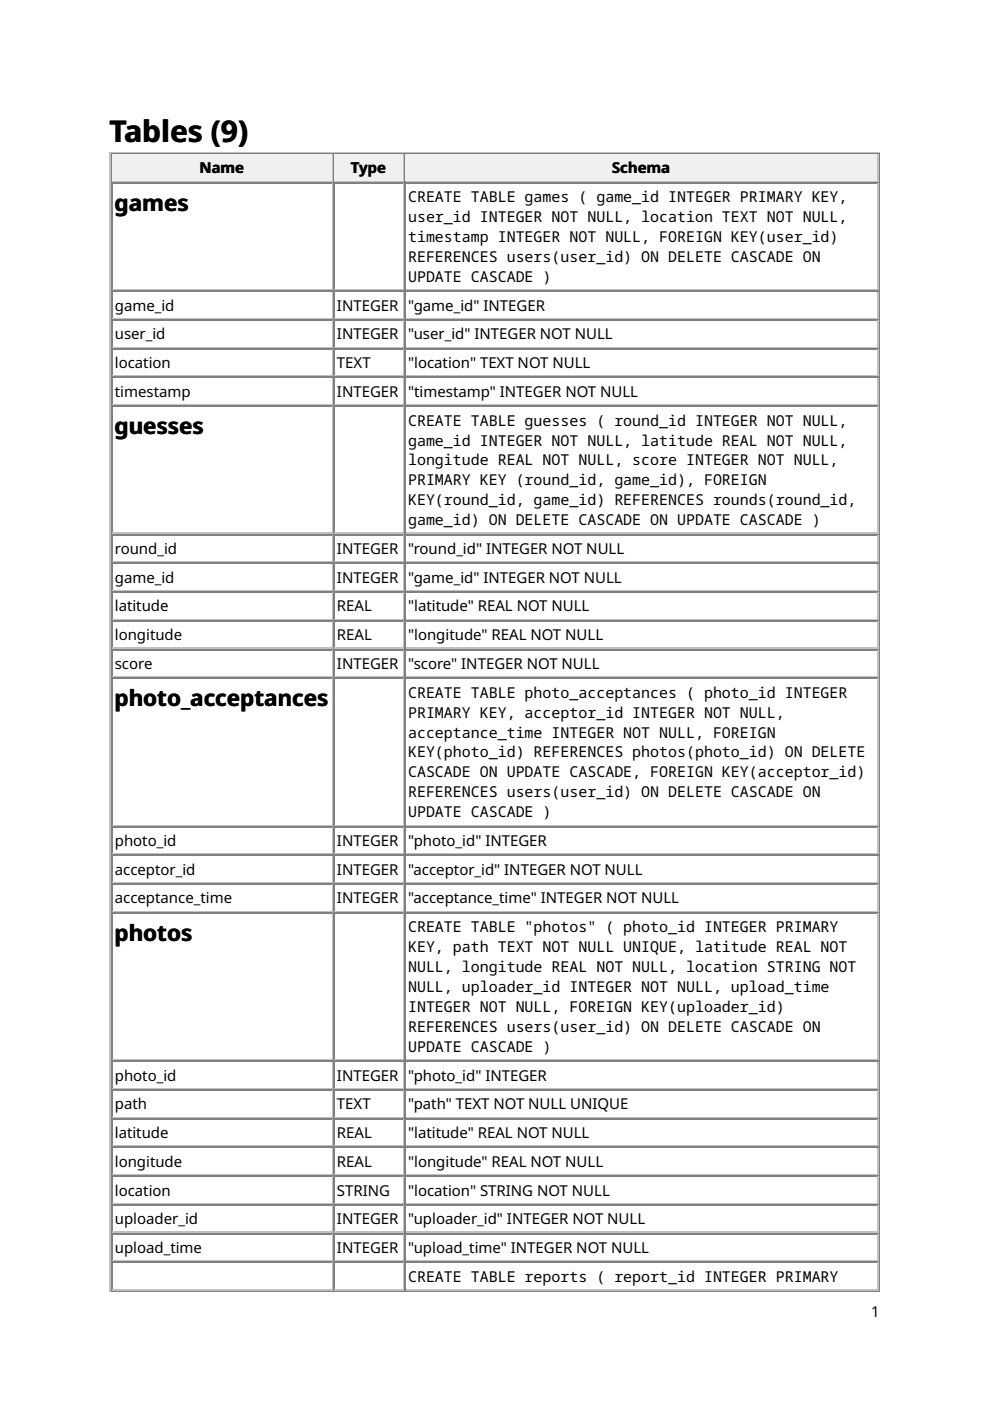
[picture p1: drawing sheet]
<svg xmlns="http://www.w3.org/2000/svg" width="210mm" height="297mm" viewBox="0 0 210 297" stroke-linecap="round" stroke-linejoin="round" font-family="sans-serif">
<defs><g id="words">
<text font-size="6.3" x="23.1" y="30.2">Tables (9)</text>
<g font-size="4.8">
<text x="24.3" y="44.7">games</text>
<text x="24.2" y="92.1">guesses</text>
<text x="24.2" y="149.8">photo_acceptances</text>
<text x="24.2" y="199.5">photos</text>
</g>
<g font-size="3.2">
<text x="42.4" y="36.8">Name</text>
<text x="74.4" y="36.8">Type</text>
<text x="129.7" y="36.8">Schema</text>
<text x="86.5" y="42.9">CREATE TABLE games ( game_id INTEGER PRIMARY KEY,</text>
<text x="86.5" y="47.1">user_id INTEGER NOT NULL, location TEXT NOT NULL,</text>
<text x="86.5" y="51.3">timestamp INTEGER NOT NULL, FOREIGN KEY(user_id)</text>
<text x="86.5" y="55.6">REFERENCES users(user_id) ON DELETE CASCADE ON</text>
<text x="86.5" y="59.8">UPDATE CASCADE )</text>
<text x="24.3" y="65.9">game_id</text>
<text x="71.4" y="65.9">INTEGER</text>
<text x="86.5" y="65.9">&quot;game_id&quot; INTEGER</text>
<text x="24.3" y="72">user_id</text>
<text x="71.4" y="72">INTEGER</text>
<text x="86.5" y="72">&quot;user_id&quot; INTEGER NOT NULL</text>
<text x="24.3" y="78.1">location</text>
<text x="71.4" y="78.1">TEXT</text>
<text x="86.5" y="78.1">&quot;location&quot; TEXT NOT NULL</text>
<text x="24.3" y="84.1">timestamp</text>
<text x="71.4" y="84.1">INTEGER</text>
<text x="86.5" y="84.1">&quot;timestamp&quot; INTEGER NOT NULL</text>
<text x="86.5" y="90.2">CREATE TABLE guesses ( round_id INTEGER NOT NULL,</text>
<text x="86.5" y="94.5">game_id INTEGER NOT NULL, latitude REAL NOT NULL,</text>
<text x="86.5" y="98.7">longitude REAL NOT NULL, score INTEGER NOT NULL,</text>
<text x="86.5" y="102.9">PRIMARY KEY (round_id, game_id), FOREIGN</text>
<text x="86.5" y="107.2">KEY(round_id, game_id) REFERENCES rounds(round_id,</text>
<text x="86.5" y="111.4">game_id) ON DELETE CASCADE ON UPDATE CASCADE )</text>
<text x="24.3" y="117.5">round_id</text>
<text x="71.4" y="117.5">INTEGER</text>
<text x="86.5" y="117.5">&quot;round_id&quot; INTEGER NOT NULL</text>
<text x="24.3" y="123.6">game_id</text>
<text x="71.4" y="123.6">INTEGER</text>
<text x="86.5" y="123.6">&quot;game_id&quot; INTEGER NOT NULL</text>
<text x="24.3" y="129.6">latitude</text>
<text x="71.4" y="129.6">REAL</text>
<text x="86.5" y="129.6">&quot;latitude&quot; REAL NOT NULL</text>
<text x="24.3" y="135.7">longitude</text>
<text x="71.4" y="135.7">REAL</text>
<text x="86.5" y="135.7">&quot;longitude&quot; REAL NOT NULL</text>
<text x="24.3" y="141.8">score</text>
<text x="71.4" y="141.8">INTEGER</text>
<text x="86.5" y="141.8">&quot;score&quot; INTEGER NOT NULL</text>
<text x="86.5" y="147.9">CREATE TABLE photo_acceptances ( photo_id INTEGER</text>
<text x="86.5" y="152.1">PRIMARY KEY, acceptor_id INTEGER NOT NULL,</text>
<text x="86.5" y="156.4">acceptance_time INTEGER NOT NULL, FOREIGN</text>
<text x="86.5" y="160.6">KEY(photo_id) REFERENCES photos(photo_id) ON DELETE</text>
<text x="86.5" y="164.8">CASCADE ON UPDATE CASCADE, FOREIGN KEY(acceptor_id)</text>
<text x="86.5" y="169.1">REFERENCES users(user_id) ON DELETE CASCADE ON</text>
<text x="86.5" y="173.3">UPDATE CASCADE )</text>
<text x="24.3" y="179.4">photo_id</text>
<text x="71.4" y="179.4">INTEGER</text>
<text x="86.5" y="179.4">&quot;photo_id&quot; INTEGER</text>
<text x="24.3" y="185.5">acceptor_id</text>
<text x="71.4" y="185.5">INTEGER</text>
<text x="86.5" y="185.5">&quot;acceptor_id&quot; INTEGER NOT NULL</text>
<text x="24.3" y="191.6">acceptance_time</text>
<text x="71.4" y="191.6">INTEGER</text>
<text x="86.5" y="191.6">&quot;acceptance_time&quot; INTEGER NOT NULL</text>
<text x="86.5" y="197.6">CREATE TABLE &quot;photos&quot; ( photo_id INTEGER PRIMARY</text>
<text x="86.5" y="201.9">KEY, path TEXT NOT NULL UNIQUE, latitude REAL NOT</text>
<text x="86.5" y="206.1">NULL, longitude REAL NOT NULL, location STRING NOT</text>
<text x="86.5" y="210.3">NULL, uploader_id INTEGER NOT NULL, upload_time</text>
<text x="86.5" y="214.6">INTEGER NOT NULL, FOREIGN KEY(uploader_id)</text>
<text x="86.5" y="218.8">REFERENCES users(user_id) ON DELETE CASCADE ON</text>
<text x="86.5" y="223">UPDATE CASCADE )</text>
<text x="24.3" y="229.1">photo_id</text>
<text x="71.4" y="229.1">INTEGER</text>
<text x="86.5" y="229.1">&quot;photo_id&quot; INTEGER</text>
<text x="24.3" y="235.2">path</text>
<text x="71.4" y="235.2">TEXT</text>
<text x="86.5" y="235.2">&quot;path&quot; TEXT NOT NULL UNIQUE</text>
<text x="24.3" y="241.3">latitude</text>
<text x="71.4" y="241.3">REAL</text>
<text x="86.5" y="241.3">&quot;latitude&quot; REAL NOT NULL</text>
<text x="24.3" y="247.4">longitude</text>
<text x="71.4" y="247.4">REAL</text>
<text x="86.5" y="247.4">&quot;longitude&quot; REAL NOT NULL</text>
<text x="24.3" y="253.5">location</text>
<text x="71.4" y="253.5">STRING</text>
<text x="86.5" y="253.5">&quot;location&quot; STRING NOT NULL</text>
<text x="24.3" y="259.6">uploader_id</text>
<text x="71.4" y="259.6">INTEGER</text>
<text x="86.5" y="259.6">&quot;uploader_id&quot; INTEGER NOT NULL</text>
<text x="24.3" y="265.6">upload_time</text>
<text x="71.4" y="265.6">INTEGER</text>
<text x="86.5" y="265.6">&quot;upload_time&quot; INTEGER NOT NULL</text>
<text x="86.5" y="271.7">CREATE TABLE reports ( report_id INTEGER PRIMARY</text>
<text x="184.7" y="279.1">1</text>
</g>
</g></defs>
<path d="M23.4 32.3v241.5M23.5 32.4h163M23.8 38.5h46.8M70.5 32.8v5.6" fill="none" stroke="#c0c0c0" stroke-width=".26"/>
<path d="M23.7 32.5v6.1M23.8 32.7h46.8M186.4 32.5v241.1M23.5 273.7h163" fill="none" stroke="#808080" stroke-width=".26"/>
<g fill="#f0f0f0">
<path d="M23.8 32.8h46.6v5.6h-46.6z"/>
<path d="M42.3 33.3h9.6v4.5h-9.6z"/>
</g>
<path d="M70.8 32.5v6.1M70.9 32.7h14.8" fill="none" stroke="#808080" stroke-width=".26"/>
<path d="M70.9 38.5h14.8M85.6 32.8v5.6" fill="none" stroke="#c0c0c0" stroke-width=".26"/>
<g fill="#f0f0f0">
<path d="M70.9 32.8h14.6v5.6h-14.6z"/>
<path d="M74.3 33.3h7.7v4.5h-7.7z"/>
</g>
<path d="M85.9 32.5v6.1M86 32.7h100.3" fill="none" stroke="#808080" stroke-width=".26"/>
<path d="M86 38.5h100.3M186.1 32.8v5.6" fill="none" stroke="#c0c0c0" stroke-width=".26"/>
<g fill="#f0f0f0">
<path d="M86 32.8h100v5.6h-100z"/>
<path d="M129.6 33.3h12.7v4.5h-12.7z"/>
</g>
<g fill="none" stroke="#808080" stroke-width=".26">
<path d="M23.7 38.6v235M23.8 38.8h46.8M70.8 38.6v235M70.9 38.8h14.8M85.9 38.6v235M86 38.8h100.3M23.8 61.8h46.8M23.8 67.9h46.8M23.8 74h46.8M70.9 61.8h14.8M70.9 67.9h14.8M70.9 74h14.8"/>
<path d="M86 61.8h100.3M86 67.9h100.3M86 74h100.3M23.8 80h46.8M23.8 86.1h46.8M70.9 80h14.8M70.9 86.1h14.8M86 80h100.3M86 86.1h100.3M23.8 113.4h46.8M23.8 119.5h46.8M70.9 113.4h14.8"/>
<path d="M70.9 119.5h14.8M86 113.4h100.3M86 119.5h100.3M23.8 125.5h46.8M23.8 131.6h46.8M23.8 137.7h46.8M70.9 125.5h14.8M70.9 131.6h14.8M70.9 137.7h14.8M86 125.5h100.3M86 131.6h100.3M86 137.7h100.3"/>
<path d="M23.8 143.8h46.8M70.9 143.8h14.8M86 143.8h100.3M23.8 175.3h46.8M70.9 175.3h14.8M86 175.3h100.3M23.8 181.4h46.8M23.8 187.5h46.8M23.8 193.5h46.8M70.9 181.4h14.8M70.9 187.5h14.8M70.9 193.5h14.8"/>
<path d="M86 181.4h100.3M86 187.5h100.3M86 193.5h100.3M23.8 225h46.8M23.8 231.1h46.8M23.8 237.2h46.8M70.9 225h14.8M70.9 231.1h14.8M70.9 237.2h14.8M86 225h100.3M86 231.1h100.3M86 237.2h100.3"/>
<path d="M23.8 243.3h46.8M23.8 249.4h46.8M23.8 255.5h46.8M70.9 243.3h14.8M70.9 249.4h14.8M70.9 255.5h14.8M86 243.3h100.3M86 249.4h100.3M86 255.5h100.3M23.8 261.5h46.8M23.8 267.6h46.8M70.9 261.5h14.8"/>
<path d="M70.9 267.6h14.8M86 261.5h100.3M86 267.6h100.3"/>
</g>
<g fill="none" stroke="#c0c0c0" stroke-width=".26">
<path d="M70.5 38.9v22.5M85.6 38.9v22.5M186.1 38.9v22.5M23.8 61.5h46.8M23.8 67.6h46.8M23.8 73.7h46.8M23.8 79.8h46.8M70.5 61.9v5.6M70.5 68v5.6M70.5 74.1v5.5M70.9 61.5h14.8M70.9 67.6h14.8"/>
<path d="M70.9 73.7h14.8M70.9 79.8h14.8M85.6 61.9v5.6M85.6 68v5.6M85.6 74.1v5.5M86 61.5h100.3M86 67.6h100.3M86 73.7h100.3M86 79.8h100.3M186.1 61.9v5.6M186.1 68v5.6M186.1 74.1v5.5"/>
<path d="M23.8 85.9h46.8M70.5 80.2v5.5M70.5 86.3v26.7M70.9 85.9h14.8M85.6 80.2v5.5M85.6 86.3v26.7M86 85.9h100.3M186.1 80.2v5.5M186.1 86.3v26.7M23.8 113.1h46.8M23.8 119.2h46.8M70.5 113.5v5.6"/>
<path d="M70.5 119.6v5.5M70.9 113.1h14.8M70.9 119.2h14.8M85.6 113.5v5.6M85.6 119.6v5.5M86 113.1h100.3M86 119.2h100.3M186.1 113.5v5.6M186.1 119.6v5.5M23.8 125.3h46.8M23.8 131.4h46.8M23.8 137.5h46.8"/>
<path d="M70.5 125.7v5.5M70.5 131.8v5.5M70.5 137.8v5.6M70.9 125.3h14.8M70.9 131.4h14.8M70.9 137.5h14.8M85.6 125.7v5.5M85.6 131.8v5.5M85.6 137.8v5.6M86 125.3h100.3M86 131.4h100.3M86 137.5h100.3"/>
<path d="M186.1 125.7v5.5M186.1 131.8v5.5M186.1 137.8v5.6M23.8 143.5h46.8M70.5 143.9v31M70.9 143.5h14.8M85.6 143.9v31M86 143.5h100.3M186.1 143.9v31M23.8 175h46.8M70.5 175.4v5.6M70.9 175h14.8"/>
<path d="M85.6 175.4v5.6M86 175h100.3M186.1 175.4v5.6M23.8 181.1h46.8M23.8 187.2h46.8M23.8 193.3h46.8M70.5 181.5v5.6M70.5 187.6v5.5M70.5 193.7v30.9M70.9 181.1h14.8M70.9 187.2h14.8M70.9 193.3h14.8"/>
<path d="M85.6 181.5v5.6M85.6 187.6v5.5M85.6 193.7v30.9M86 181.1h100.3M86 187.2h100.3M86 193.3h100.3M186.1 181.5v5.6M186.1 187.6v5.5M186.1 193.7v30.9M23.8 224.8h46.8M23.8 230.8h46.8M23.8 236.9h46.8"/>
<path d="M70.5 225.2v5.5M70.5 231.2v5.6M70.5 237.3v5.6M70.9 224.8h14.8M70.9 230.8h14.8M70.9 236.9h14.8M85.6 225.2v5.5M85.6 231.2v5.6M85.6 237.3v5.6M86 224.8h100.3M86 230.8h100.3M86 236.9h100.3"/>
<path d="M186.1 225.2v5.5M186.1 231.2v5.6M186.1 237.3v5.6M23.8 243h46.8M23.8 249.1h46.8M23.8 255.2h46.8M70.5 243.4v5.6M70.5 249.5v5.6M70.5 255.6v5.5M70.9 243h14.8M70.9 249.1h14.8M70.9 255.2h14.8"/>
<path d="M85.6 243.4v5.6M85.6 249.5v5.6M85.6 255.6v5.5M86 243h100.3M86 249.1h100.3M86 255.2h100.3M186.1 243.4v5.6M186.1 249.5v5.6M186.1 255.6v5.5M23.8 261.3h46.8M23.8 267.4h46.8M23.8 273.4h46.8"/>
<path d="M70.5 261.7v5.5M70.5 267.8v5.5M70.9 261.3h14.8M70.9 267.4h14.8M70.9 273.4h14.8M85.6 261.7v5.5M85.6 267.8v5.5M86 261.3h100.3M86 267.4h100.3M86 273.4h100.3M186.1 261.7v5.5M186.1 267.8v5.5"/>
</g>
<use href="#words"/>
</svg>
